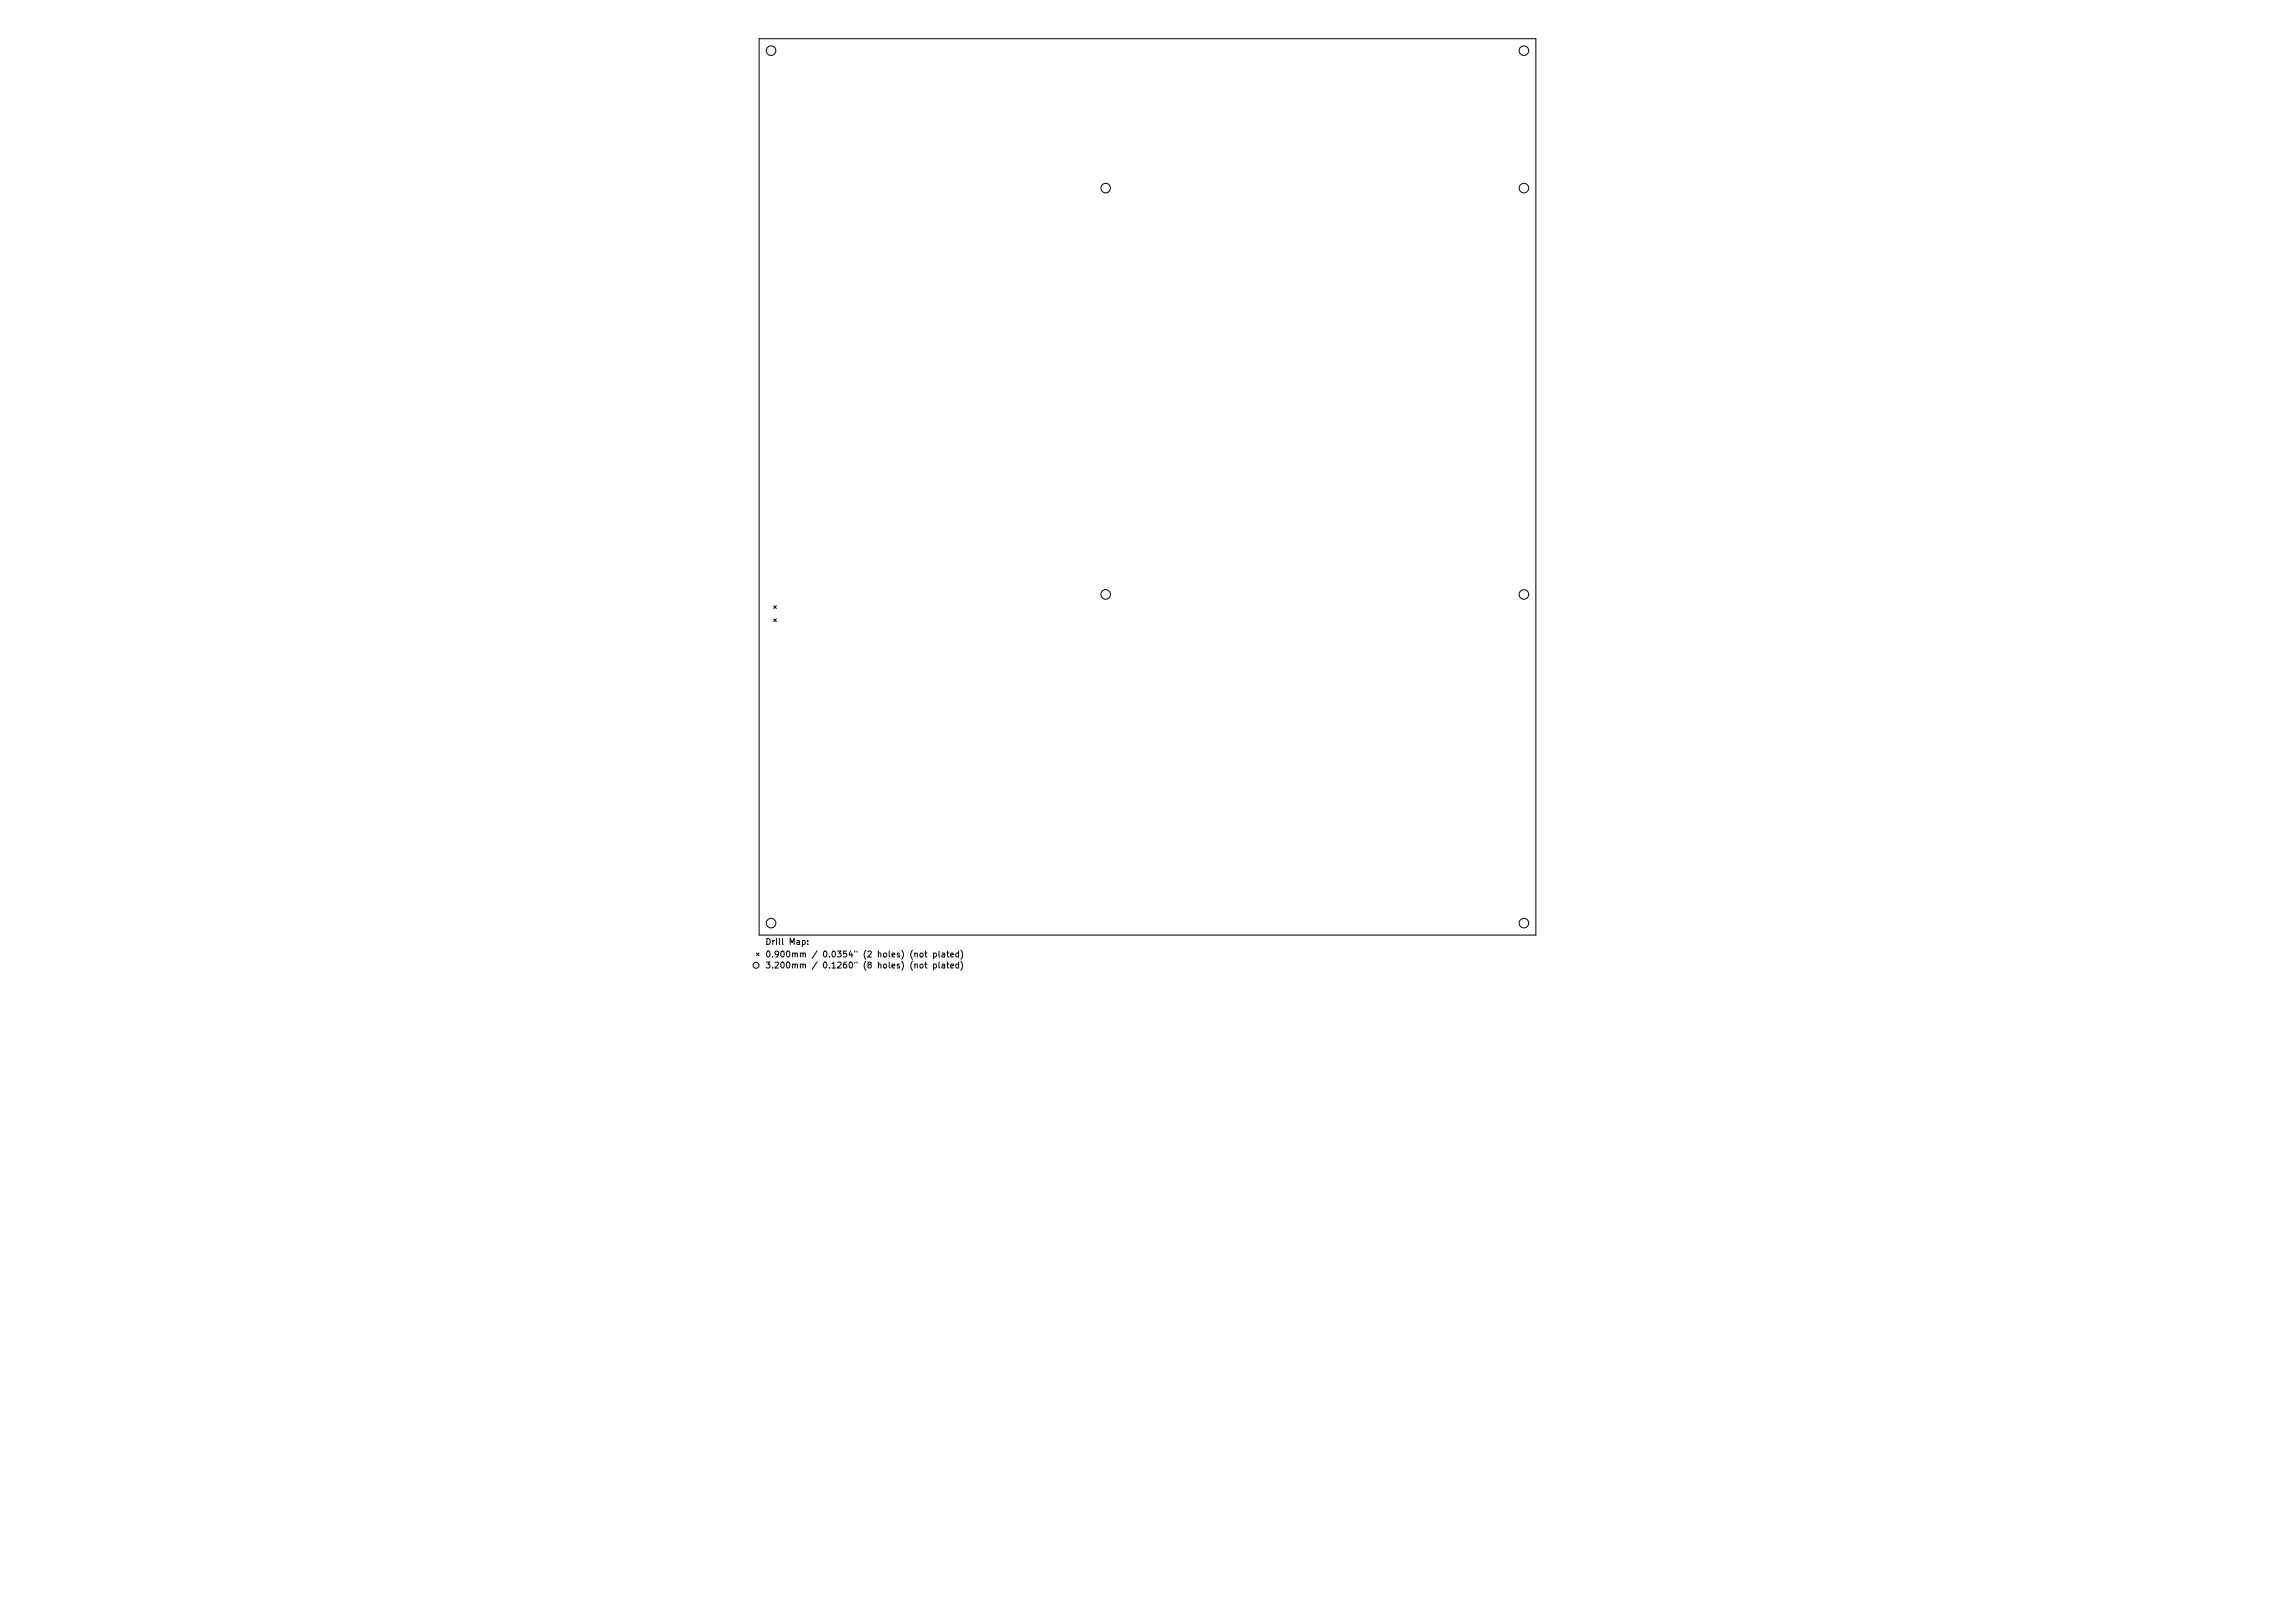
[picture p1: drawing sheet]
<svg xmlns="http://www.w3.org/2000/svg" width="297mm" height="210mm" viewBox="0 0 297 210" stroke-linecap="round" stroke-linejoin="round" font-family="sans-serif">
<defs><g id="words">
<g font-size=".8">
<text x="99" y="122.4">Drill Map:</text>
<text x="99" y="124.1">0.900mm / 0.0354&quot; (2 holes) (not plated)</text>
<text x="99" y="125.5">3.200mm / 0.1260&quot; (8 holes) (not plated)</text>
</g>
</g></defs>
<g fill="none" stroke="#000" stroke-width=".13">
<path d="M98.2 5h100.6v116h-100.6zM100.1 78.4l.4 .3M100.5 78.4l-.4 .3M100.1 80.1l.4 .3M100.5 80.1l-.4 .3M97.9 123.3l.3 .4M98.2 123.3l-.3 .4"/>
<circle cx="99.8" cy="6.6" r=".62"/>
<circle cx="197.2" cy="6.6" r=".62"/>
<circle cx="143.1" cy="24.3" r=".62"/>
<circle cx="197.2" cy="24.3" r=".62"/>
<circle cx="143.1" cy="76.9" r=".62"/>
<circle cx="197.2" cy="76.9" r=".62"/>
<circle cx="99.8" cy="119.4" r=".62"/>
<circle cx="197.2" cy="119.4" r=".62"/>
<circle cx="97.8" cy="124.9" r=".39"/>
</g>
<use href="#words"/>
</svg>
